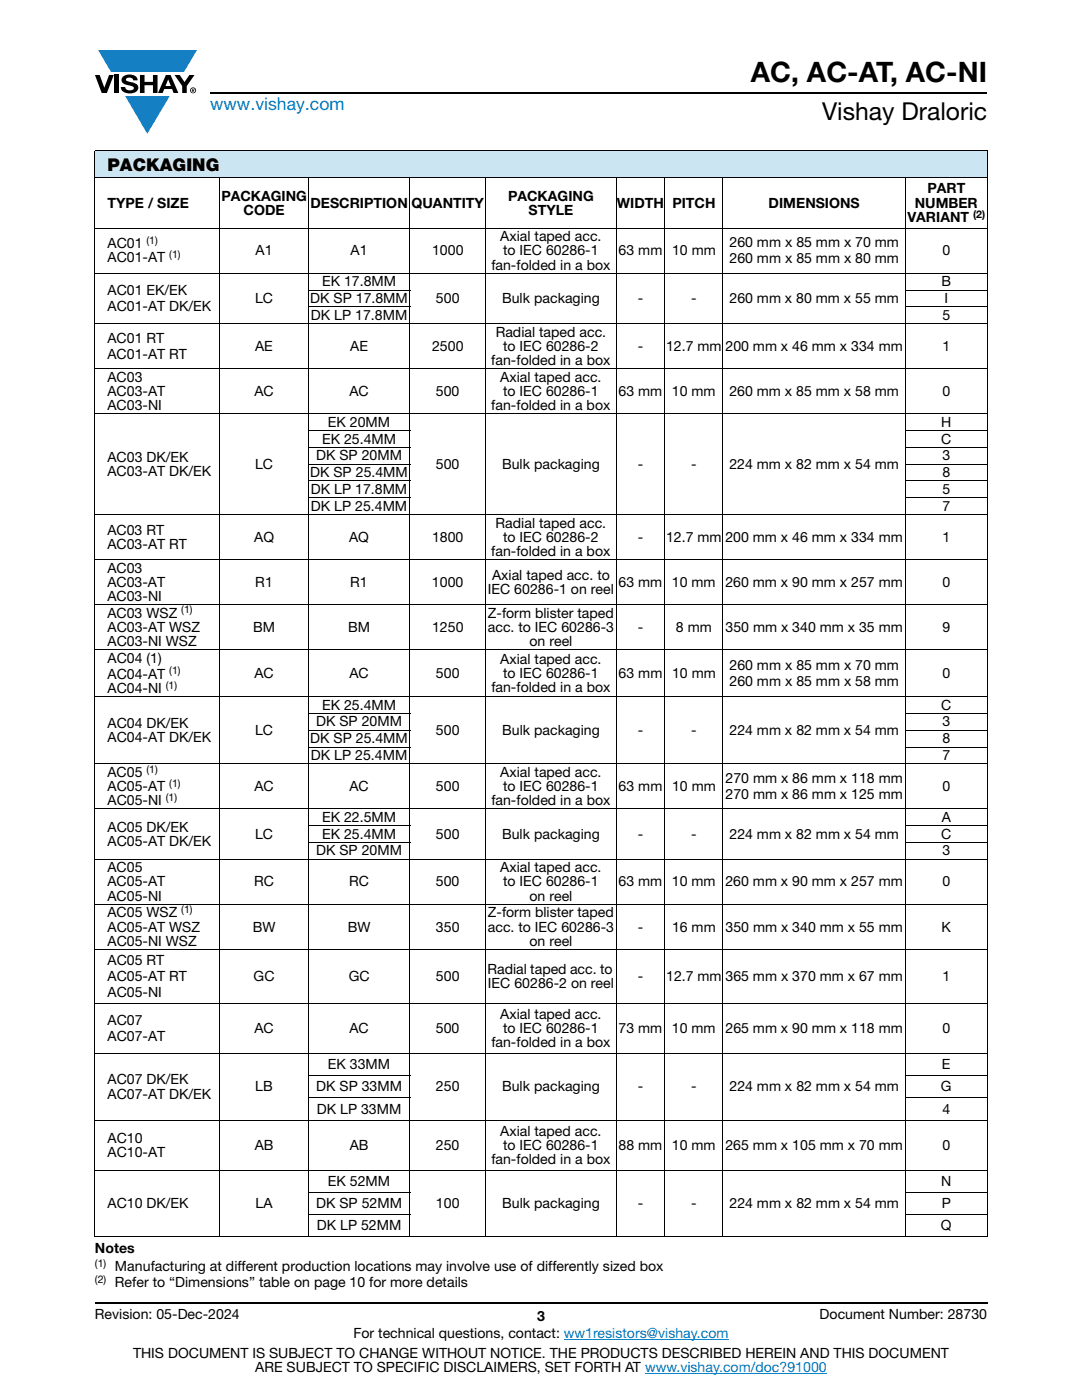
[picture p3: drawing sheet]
<svg xmlns="http://www.w3.org/2000/svg" width="216mm" height="279mm" viewBox="0 0 216 279" stroke-linecap="round" stroke-linejoin="round" font-family="sans-serif">
<defs><g id="words">
<text font-size="5.6" x="149.8" y="16.4">AC, AC-AT, AC-NI</text>
<text font-size="4.9" x="164" y="24">Vishay Draloric</text>
<text font-size="3.5" fill="#007ec4" x="42" y="21.9">www.vishay.com</text>
<text font-size="3.5" x="21.4" y="34.1">PACKAGING</text>
<g font-size="2.8">
<text x="21.4" y="41.4">TYPE / SIZE</text>
<text x="44.2" y="40">PACKAGING</text>
<text x="62" y="41.4">DESCRIPTION QUANTITY</text>
<text x="101.4" y="40">PACKAGING</text>
<text x="123.1" y="41.4">WIDTH PITCH</text>
<text x="153.4" y="41.4">DIMENSIONS</text>
<text x="182.5" y="41.4">NUMBER</text>
<text x="185" y="38.6">PART</text>
<text x="48.6" y="42.8">CODE</text>
<text x="105.5" y="42.8">STYLE</text>
<text x="181.1" y="44.3">VARIANT</text>
<text x="21.4" y="49.6">AC01</text>
<text x="21.4" y="52.4">AC01-AT</text>
<text x="51" y="51">A1</text>
<text x="70" y="51">A1</text>
<text x="86.2" y="51">1000</text>
<text x="98" y="53.8">fan-folded in a box</text>
<text x="99.8" y="48.1">Axial taped acc.</text>
<text x="100.4" y="51">to IEC 60286-1</text>
<text x="123.4" y="51">63 mm 10 mm</text>
<text x="145.6" y="49.4">260 mm x 85 mm x 70 mm</text>
<text x="145.6" y="52.6">260 mm x 85 mm x 80 mm</text>
<text x="188" y="51">0</text>
<text x="21.4" y="58.9">AC01 EK/EK</text>
<text x="64.3" y="57.1">EK 17.8MM</text>
<text x="187.9" y="57.1">B</text>
<text x="21.4" y="62.1">AC01-AT DK/EK</text>
<text x="50.9" y="60.5">LC</text>
<text x="61.9" y="60.5">DK SP 17.8MM</text>
<text x="62" y="63.8">DK LP 17.8MM</text>
<text x="87" y="60.5">500</text>
<text x="100.2" y="60.5">Bulk packaging</text>
<text x="127.3" y="60.5">-</text>
<text x="137.9" y="60.5">-</text>
<text x="145.6" y="60.5">260 mm x 80 mm x 55 mm</text>
<text x="188" y="63.8">5</text>
<text x="188.5" y="60.5">I</text>
<text x="21.4" y="68.4">AC01 RT</text>
<text x="21.4" y="71.6">AC01-AT RT</text>
<text x="50.9" y="70">AE</text>
<text x="69.9" y="70">AE</text>
<text x="86.2" y="70">2500</text>
<text x="98.9" y="67.2">Radial taped acc.</text>
<text x="100.4" y="70">to IEC 60286-2</text>
<text x="127.2" y="70">-</text>
<text x="132.9" y="70">12.7 mm 200 mm x 46 mm x 334 mm</text>
<text x="188" y="70">1</text>
<text x="21.4" y="76.2">AC03</text>
<text x="98" y="72.8">fan-folded in a box</text>
<text x="99.8" y="76.2">Axial taped acc.</text>
<text x="21.4" y="79">AC03-AT</text>
<text x="21.4" y="81.8">AC03-NI</text>
<text x="50.8" y="79">AC</text>
<text x="69.7" y="79">AC</text>
<text x="87" y="79">500</text>
<text x="98" y="81.8">fan-folded in a box</text>
<text x="100.4" y="79">to IEC 60286-1</text>
<text x="123.4" y="79">63 mm 10 mm</text>
<text x="145.5" y="79">260 mm x 85 mm x 58 mm</text>
<text x="188" y="79">0</text>
<text x="64.3" y="88.5">EK 25.4MM</text>
<text x="65.4" y="85.2">EK 20MM</text>
<text x="187.8" y="85.2">H</text>
<text x="187.8" y="88.5">C</text>
<text x="21.4" y="92.1">AC03 DK/EK</text>
<text x="21.4" y="95">AC03-AT DK/EK</text>
<text x="50.9" y="93.6">LC</text>
<text x="61.9" y="95.2">DK SP 25.4MM</text>
<text x="63.1" y="91.9">DK SP 20MM</text>
<text x="87" y="93.6">500</text>
<text x="100.2" y="93.6">Bulk packaging</text>
<text x="127.2" y="93.6">-</text>
<text x="137.9" y="93.6">-</text>
<text x="145.6" y="93.6">224 mm x 82 mm x 54 mm</text>
<text x="188" y="91.9">3</text>
<text x="188" y="95.2">8</text>
<text x="62" y="98.6">DK LP 17.8MM</text>
<text x="62" y="101.9">DK LP 25.4MM</text>
<text x="188" y="98.6">5</text>
<text x="188" y="101.9">7</text>
<text x="21.4" y="106.7">AC03 RT</text>
<text x="98.9" y="105.3">Radial taped acc.</text>
<text x="21.4" y="109.5">AC03-AT RT</text>
<text x="50.7" y="108.1">AQ</text>
<text x="69.7" y="108.1">AQ</text>
<text x="86.2" y="108.1">1800</text>
<text x="98" y="110.9">fan-folded in a box</text>
<text x="100.4" y="108.1">to IEC 60286-2</text>
<text x="127.2" y="108.1">-</text>
<text x="132.9" y="108.1">12.7 mm 200 mm x 46 mm x 334 mm</text>
<text x="188" y="108.1">1</text>
<text x="21.4" y="114.3">AC03</text>
<text x="21.4" y="117.1">AC03-AT</text>
<text x="21.4" y="119.9">AC03-NI</text>
<text x="50.9" y="117.1">R1</text>
<text x="69.9" y="117.1">R1</text>
<text x="86.2" y="117.1">1000</text>
<text x="97.4" y="118.5">IEC 60286-1 on reel</text>
<text x="98.2" y="115.7">Axial taped acc. to</text>
<text x="123.4" y="117.1">63 mm 10 mm 260 mm x 90 mm x 257 mm</text>
<text x="188" y="117.1">0</text>
<text x="21.4" y="123.3">AC03 WSZ</text>
<text x="97.4" y="123.3">Z-form blister taped</text>
<text x="21.4" y="126.1">AC03-AT WSZ</text>
<text x="21.4" y="128.9">AC03-NI WSZ</text>
<text x="50.5" y="126.1">BM</text>
<text x="69.5" y="126.1">BM</text>
<text x="86.2" y="126.1">1250</text>
<text x="97.3" y="126.1">acc. to IEC 60286-3</text>
<text x="105.6" y="128.9">on reel</text>
<text x="127.3" y="126.1">-</text>
<text x="134.9" y="126.1">8 mm</text>
<text x="144.8" y="126.1">350 mm x 340 mm x 35 mm</text>
<text x="188" y="126.1">9</text>
<text x="21.4" y="132.3">AC04 (1)</text>
<text x="21.4" y="135.4">AC04-AT</text>
<text x="50.8" y="135.3">AC</text>
<text x="69.7" y="135.3">AC</text>
<text x="87" y="135.3">500</text>
<text x="99.8" y="132.5">Axial taped acc.</text>
<text x="100.4" y="135.3">to IEC 60286-1</text>
<text x="123.4" y="135.3">63 mm 10 mm</text>
<text x="145.6" y="133.7">260 mm x 85 mm x 70 mm</text>
<text x="145.6" y="136.9">260 mm x 85 mm x 58 mm</text>
<text x="188" y="135.3">0</text>
<text x="21.4" y="138.3">AC04-NI</text>
<text x="64.3" y="141.6">EK 25.4MM</text>
<text x="98" y="138.1">fan-folded in a box</text>
<text x="187.8" y="141.6">C</text>
<text x="21.4" y="145.2">AC04 DK/EK</text>
<text x="21.4" y="148.1">AC04-AT DK/EK</text>
<text x="50.9" y="146.7">LC</text>
<text x="61.9" y="148.3">DK SP 25.4MM</text>
<text x="63.1" y="145">DK SP 20MM</text>
<text x="87" y="146.7">500</text>
<text x="100.2" y="146.7">Bulk packaging</text>
<text x="127.3" y="146.7">-</text>
<text x="137.9" y="146.7">-</text>
<text x="145.6" y="146.7">224 mm x 82 mm x 54 mm</text>
<text x="188" y="145">3</text>
<text x="188" y="148.3">8</text>
<text x="21.4" y="155">AC05</text>
<text x="62" y="151.7">DK LP 25.4MM</text>
<text x="99.8" y="155">Axial taped acc.</text>
<text x="188" y="151.7">7</text>
<text x="21.4" y="160.7">AC05-NI</text>
<text x="21.4" y="157.9">AC05-AT</text>
<text x="50.8" y="157.9">AC</text>
<text x="69.7" y="157.9">AC</text>
<text x="87" y="157.9">500</text>
<text x="98" y="160.7">fan-folded in a box</text>
<text x="100.4" y="157.9">to IEC 60286-1</text>
<text x="123.4" y="157.9">63 mm 10 mm</text>
<text x="144.8" y="156.3">270 mm x 86 mm x 118 mm</text>
<text x="144.8" y="159.4">270 mm x 86 mm x 125 mm</text>
<text x="188" y="157.9">0</text>
<text x="21.4" y="166">AC05 DK/EK</text>
<text x="50.9" y="167.4">LC</text>
<text x="64.3" y="164">EK 22.5MM</text>
<text x="64.3" y="167.4">EK 25.4MM</text>
<text x="87" y="167.4">500</text>
<text x="100.2" y="167.4">Bulk packaging</text>
<text x="127.3" y="167.4">-</text>
<text x="137.9" y="167.4">-</text>
<text x="145.6" y="167.4">224 mm x 82 mm x 54 mm</text>
<text x="187.8" y="167.4">C</text>
<text x="187.9" y="164">A</text>
<text x="21.4" y="168.8">AC05-AT DK/EK</text>
<text x="63.1" y="170.7">DK SP 20MM</text>
<text x="188" y="170.7">3</text>
<text x="21.4" y="174.1">AC05</text>
<text x="21.4" y="176.9">AC05-AT</text>
<text x="21.4" y="179.7">AC05-NI</text>
<text x="50.7" y="176.9">RC</text>
<text x="69.7" y="176.9">RC</text>
<text x="87" y="176.9">500</text>
<text x="99.8" y="174.1">Axial taped acc.</text>
<text x="100.4" y="176.9">to IEC 60286-1</text>
<text x="105.6" y="179.7">on reel</text>
<text x="123.4" y="176.9">63 mm 10 mm 260 mm x 90 mm x 257 mm</text>
<text x="188" y="176.9">0</text>
<text x="21.4" y="183.1">AC05 WSZ</text>
<text x="21.4" y="185.9">AC05-AT WSZ</text>
<text x="50.4" y="185.9">BW</text>
<text x="69.4" y="185.9">BW</text>
<text x="87" y="185.9">350</text>
<text x="97.3" y="185.9">acc. to IEC 60286-3</text>
<text x="97.4" y="183.1">Z-form blister taped</text>
<text x="127.3" y="185.9">-</text>
<text x="134.1" y="185.9">16 mm 350 mm x 340 mm x 55 mm</text>
<text x="187.9" y="185.9">K</text>
<text x="21.4" y="188.7">AC05-NI WSZ</text>
<text x="105.6" y="188.7">on reel</text>
<text x="21.4" y="192.6">AC05 RT</text>
<text x="21.4" y="195.8">AC05-AT RT</text>
<text x="50.6" y="195.8">GC</text>
<text x="69.6" y="195.8">GC</text>
<text x="87" y="195.8">500</text>
<text x="97.3" y="194.4">Radial taped acc. to</text>
<text x="97.4" y="197.2">IEC 60286-2 on reel</text>
<text x="127.3" y="195.8">-</text>
<text x="132.9" y="195.8">12.7 mm 365 mm x 370 mm x 67 mm</text>
<text x="188" y="195.8">1</text>
<text x="21.4" y="198.9">AC05-NI</text>
<text x="99.8" y="203.4">Axial taped acc.</text>
<text x="21.4" y="204.6">AC07</text>
<text x="21.4" y="207.8">AC07-AT</text>
<text x="50.8" y="206.2">AC</text>
<text x="69.7" y="206.2">AC</text>
<text x="87" y="206.2">500</text>
<text x="98" y="209">fan-folded in a box</text>
<text x="100.4" y="206.2">to IEC 60286-1</text>
<text x="123.4" y="206.2">73 mm 10 mm 265 mm x 90 mm x 118 mm</text>
<text x="188" y="206.2">0</text>
<text x="65.4" y="213.4">EK 33MM</text>
<text x="188" y="213.4">E</text>
<text x="21.4" y="216.4">AC07 DK/EK</text>
<text x="21.4" y="219.2">AC07-AT DK/EK</text>
<text x="50.9" y="217.8">LB</text>
<text x="63.1" y="217.8">DK SP 33MM</text>
<text x="87" y="217.8">250</text>
<text x="100.2" y="217.8">Bulk packaging</text>
<text x="127.3" y="217.8">-</text>
<text x="137.9" y="217.8">-</text>
<text x="145.6" y="217.8">224 mm x 82 mm x 54 mm</text>
<text x="187.7" y="217.8">G</text>
<text x="63.2" y="222.2">DK LP 33MM</text>
<text x="99.8" y="226.7">Axial taped acc.</text>
<text x="188" y="222.2">4</text>
<text x="21.4" y="228.1">AC10</text>
<text x="21.4" y="230.9">AC10-AT</text>
<text x="50.8" y="229.5">AB</text>
<text x="69.8" y="229.5">AB</text>
<text x="87" y="229.5">250</text>
<text x="98" y="232.3">fan-folded in a box</text>
<text x="100.4" y="229.5">to IEC 60286-1</text>
<text x="123.4" y="229.5">88 mm 10 mm 265 mm x 105 mm x 70 mm</text>
<text x="188" y="229.5">0</text>
<text x="65.4" y="236.7">EK 52MM</text>
<text x="187.8" y="236.7">N</text>
<text x="21.4" y="241.1">AC10 DK/EK</text>
<text x="51" y="241.1">LA</text>
<text x="63.1" y="241.1">DK SP 52MM</text>
<text x="63.2" y="245.5">DK LP 52MM</text>
<text x="87" y="241.1">100</text>
<text x="100.2" y="241.1">Bulk packaging</text>
<text x="127.3" y="241.1">-</text>
<text x="137.9" y="241.1">-</text>
<text x="145.6" y="241.1">224 mm x 82 mm x 54 mm</text>
<text x="187.7" y="245.5">Q</text>
<text x="187.9" y="241.1">P</text>
<text x="18.9" y="250.1">Notes</text>
<text x="22.9" y="253.6">Manufacturing at different production locations may involve use of differently sized box</text>
<text x="22.9" y="256.8">Refer to “Dimensions” table on page 10 for more details</text>
<text x="18.9" y="263.3">Revision: 05-Dec-2024</text>
<text x="107.2" y="263.6">3</text>
<text x="163.6" y="263.3">Document Number: 28730</text>
<text x="70.5" y="267.1">For technical questions, contact: ww1resistors@vishay.com</text>
<text x="26.5" y="271">THIS DOCUMENT IS SUBJECT TO CHANGE WITHOUT NOTICE. THE PRODUCTS DESCRIBED HEREIN AND THIS DOCUMENT</text>
<text x="50.9" y="273.8">ARE SUBJECT TO SPECIFIC DISCLAIMERS, SET FORTH AT www.vishay.com/doc?91000</text>
</g>
<g font-size="2.1">
<text x="194.2" y="43.4">(2)</text>
<text x="29.2" y="48.7">(1)</text>
<text x="33.8" y="51.5">(1)</text>
<text x="36.2" y="122.4">(1)</text>
<text x="33.1" y="137.4">(1)</text>
<text x="33.8" y="134.6">(1)</text>
<text x="29.2" y="154.2">(1)</text>
<text x="33.1" y="159.8">(1)</text>
<text x="33.8" y="157">(1)</text>
<text x="36.2" y="182.2">(1)</text>
<text x="18.9" y="252.8">(1)</text>
<text x="18.9" y="256">(2)</text>
</g>
</g></defs>
<g fill="#147fc3">
<path d="M19.6 10h19.7l-2.6 4.3h-1.1h-13.5z"/>
<path d="M25 19.2h8.9l-4.5 7.5z"/>
</g>
<g fill="#000">
<path d="M18.9 15h1l.9 2.5 1-2.5h.9l-1.4 3.6h-1zM22.9 15h.9v3.6h-.9zM24.6 15.3a2.1 2.1 0 0 1 2.8 .3l.1 .4h-.9a.79 .79 0 0 0-.7-.5 .79 .79 0 0 0-.8 .4l.3 .3 1 .2a1.08 1.08 0 0 1 1.2 1 1.08 1.08 0 0 1-1.1 1.2 1.73 1.73 0 0 1-2.4-1.2h.9a.96 .96 0 0 0 .8 .6 .96 .96 0 0 0 .9-.4 1.31 1.31 0 0 0-1.2-.6 1.03 1.03 0 0 1-1.1-.6 1.03 1.03 0 0 1 .2-1.1zM27.9 15h.9v1.3h1.7v-1.3h.9v3.6h-.9v-1.6h-1.7v1.6h-.9zM34.8 15h1.1l.9 1.4 1-1.4h1l-1.5 2.2v1.4h-.9v-1.4z"/>
<path d="M33.6 15.9l.5 1.3h-1.1zM33.1 15l-1.6 3.6h1l.3-.8h1.5l.3 .8h1l-1.6-3.6z"/>
<path d="M38.4 17.8h.2v.2h-.2zM38.3 17.7v.7h.1v-.3l.4 .3-.2-.3 .2-.2-.1-.2z"/>
<path d="M38.1 18a.46 .46 0 0 1 .9 0 .46 .46 0 0 1-.9 0zM37.9 18a.6 .6 0 0 0 1.2 0 .6 .6 0 0 0-1.2 0z"/>
</g>
<path d="M42 18.6h155M18.9 260h178.1" fill="none" stroke="#000" stroke-width=".36"/>
<path d="M112.5 267.3h32.9M128.7 274h36.3" fill="none" stroke="#007ec4" stroke-width=".2"/>
<path d="M18.9 30h178.1v5.5h-178.1z" fill="#cce5f3"/>
<g fill="none" stroke="#000" stroke-width=".2">
<path d="M18.9 30h178.1M18.9 35.5h178.1M18.9 30.1v216.6M43.9 35.4v211.5M61.6 35.4v211.5M81.8 35.4v211.5M96.9 35.4v211.5M122.9 35.4v211.5M132.7 35.4v211.5M144.2 35.4v211.5M180.7 35.4v211.5M197 30.1v216.6"/>
<path d="M18.9 45.6h178.1M18.9 54.5h178.1M61.5 57.9h20.4M180.6 57.9h16.4M18.9 64.6h178.1M18.9 73.6h178.1M61.5 61.3h20.4M180.6 61.3h16.4M18.9 82.6h178.1M61.5 85.9h20.4M61.5 89.3h20.4M61.5 92.6h20.4"/>
<path d="M61.5 96h20.4M61.5 99.4h20.4M180.6 85.9h16.4M180.6 89.3h16.4M180.6 92.6h16.4M180.6 96h16.4M180.6 99.4h16.4M18.9 102.7h178.1M18.9 111.7h178.1M18.9 120.7h178.1M18.9 129.7h178.1M18.9 139h178.1"/>
<path d="M18.9 152.4h178.1M61.5 142.4h20.4M61.5 145.7h20.4M61.5 149.1h20.4M180.6 142.4h16.4M180.6 145.7h16.4M180.6 149.1h16.4M18.9 161.4h178.1M18.9 171.5h178.1M61.5 164.8h20.4M61.5 168.1h20.4M180.6 164.8h16.4"/>
<path d="M180.6 168.1h16.4M18.9 180.5h178.1M18.9 189.5h178.1M18.9 200.3h178.1M18.9 210.3h178.1M61.5 214.7h20.4M61.5 219.1h20.4M180.6 214.7h16.4M180.6 219.1h16.4M18.9 223.5h178.1M18.9 233.6h178.1M61.5 238h20.4"/>
<path d="M180.6 238h16.4M18.9 246.8h178.1M61.5 242.4h20.4M180.6 242.4h16.4"/>
</g>
<use href="#words"/>
</svg>
